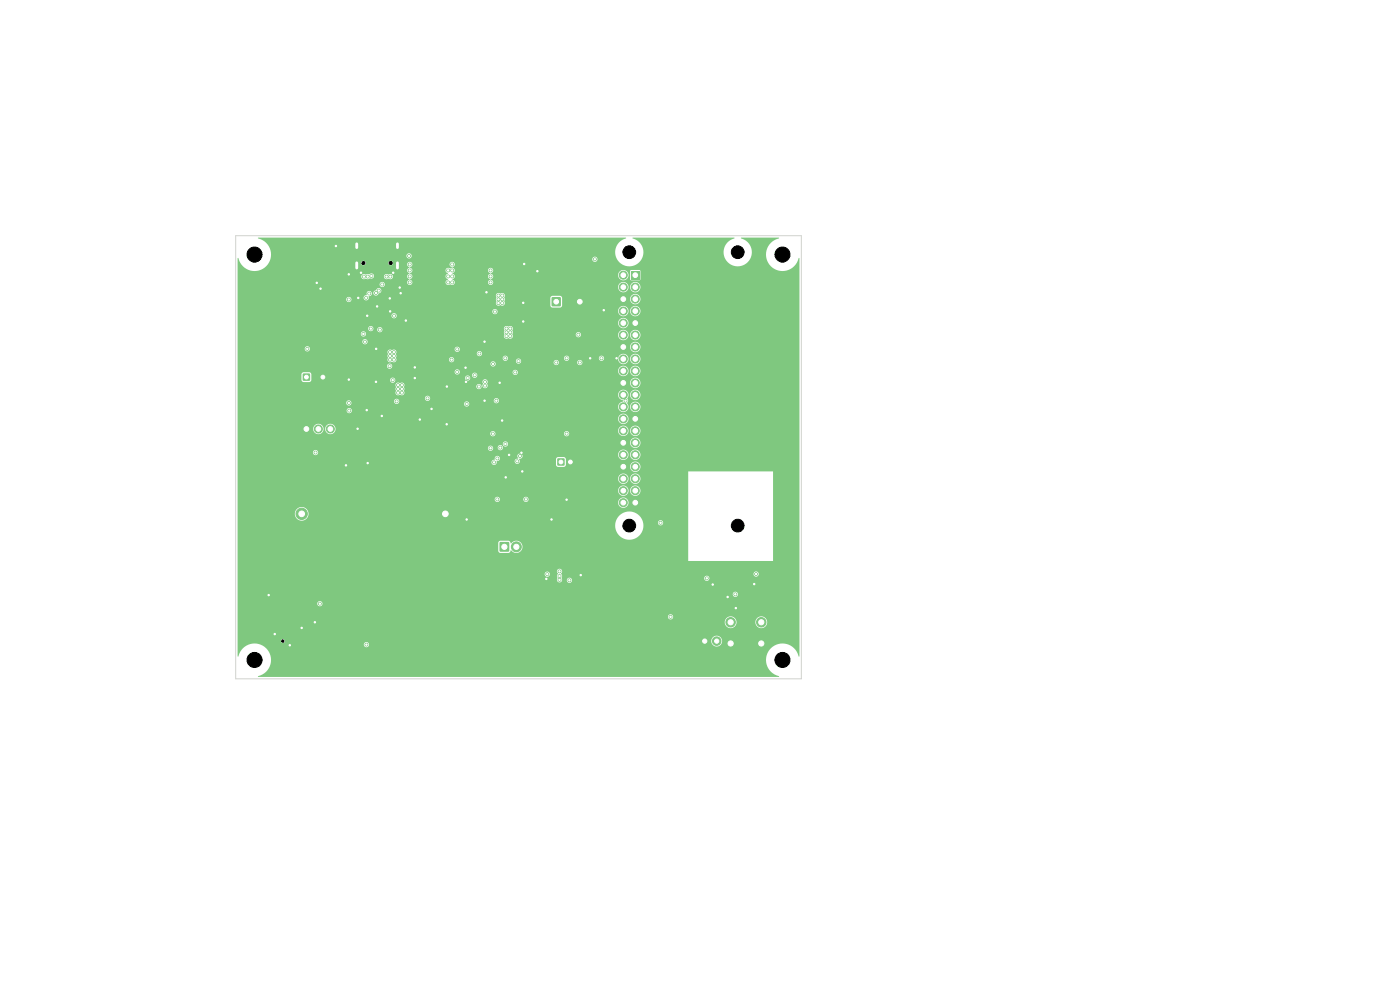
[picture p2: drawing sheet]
<svg xmlns="http://www.w3.org/2000/svg" width="297mm" height="210mm" viewBox="0 0 297 210" stroke-linecap="round" stroke-linejoin="round" font-family="sans-serif">
<path d="M75.7 51.7v.8M75.7 55.8v1.1M84.3 51.7v.8M84.3 55.8v1.1" fill="none" stroke="#7fc87f" stroke-width="1"/>
<path d="M133.9 57.5h1.7v1.7h-1.7z" fill="#7fc87f"/>
<g fill="#7fc87f" stroke="#7fc87f" stroke-width=".21">
<circle cx="132.2" cy="58.4" r=".85"/>
<circle cx="134.8" cy="60.9" r=".85"/>
<circle cx="132.2" cy="60.9" r=".85"/>
<circle cx="134.8" cy="63.4" r=".85"/>
<circle cx="132.2" cy="63.4" r=".85"/>
<circle cx="134.8" cy="66" r=".85"/>
<circle cx="132.2" cy="66" r=".85"/>
<circle cx="134.8" cy="68.5" r=".85"/>
<circle cx="132.2" cy="68.5" r=".85"/>
<circle cx="134.8" cy="71.1" r=".85"/>
<circle cx="132.2" cy="71.1" r=".85"/>
<circle cx="134.8" cy="73.6" r=".85"/>
<circle cx="132.2" cy="73.6" r=".85"/>
<circle cx="134.8" cy="76.1" r=".85"/>
<circle cx="132.2" cy="76.1" r=".85"/>
<circle cx="134.8" cy="78.7" r=".85"/>
<circle cx="132.2" cy="78.7" r=".85"/>
<circle cx="134.8" cy="81.2" r=".85"/>
<circle cx="132.2" cy="81.2" r=".85"/>
<circle cx="134.8" cy="83.8" r=".85"/>
<circle cx="132.2" cy="83.8" r=".85"/>
<circle cx="134.8" cy="86.3" r=".85"/>
<circle cx="132.2" cy="86.3" r=".85"/>
<circle cx="134.8" cy="88.8" r=".85"/>
<circle cx="132.2" cy="88.8" r=".85"/>
<circle cx="134.8" cy="91.4" r=".85"/>
<circle cx="132.2" cy="91.4" r=".85"/>
<circle cx="134.8" cy="93.9" r=".85"/>
<circle cx="132.2" cy="93.9" r=".85"/>
<circle cx="134.8" cy="96.5" r=".85"/>
<circle cx="132.2" cy="96.5" r=".85"/>
<circle cx="134.8" cy="99" r=".85"/>
<circle cx="132.2" cy="99" r=".85"/>
<circle cx="134.8" cy="101.5" r=".85"/>
<circle cx="132.2" cy="101.5" r=".85"/>
<circle cx="134.8" cy="104.1" r=".85"/>
<circle cx="132.2" cy="104.1" r=".85"/>
<circle cx="134.8" cy="106.6" r=".85"/>
<circle cx="132.2" cy="106.6" r=".85"/>
</g>
<path d="M64.2 90.2h1.6v1.7h-1.6z" fill="#7fc87f"/>
<g fill="#7fc87f" stroke="#7fc87f" stroke-width=".21">
<circle cx="67.5" cy="91" r=".85"/>
<circle cx="70.1" cy="91" r=".85"/>
<circle cx="64" cy="109" r="1.2"/>
<circle cx="94.5" cy="109" r="1.2"/>
</g>
<path d="M64.3 79.3h1.4v1.4h-1.4z" fill="#7fc87f"/>
<g fill="#7fc87f" stroke="#7fc87f" stroke-width=".21">
<circle cx="68.5" cy="80" r=".8"/>
<circle cx="155" cy="132" r="1"/>
<circle cx="161.5" cy="132" r="1"/>
<circle cx="155" cy="136.5" r="1"/>
<circle cx="161.5" cy="136.5" r="1"/>
</g>
<path d="M117.1 63.1h1.8v1.8h-1.8z" fill="#7fc87f"/>
<circle cx="123" cy="64" r="1" fill="#7fc87f" stroke="#7fc87f" stroke-width=".21"/>
<path d="M106 115h2v2h-2z" fill="#7fc87f"/>
<circle cx="109.5" cy="116" r="1.05" fill="#7fc87f" stroke="#7fc87f" stroke-width=".21"/>
<path d="M118.3 97.3h1.4v1.4h-1.4z" fill="#7fc87f"/>
<circle cx="121" cy="98" r=".8" fill="#7fc87f" stroke="#7fc87f" stroke-width=".21"/>
<path d="M148.6 135.1h1.8v1.8h-1.8z" fill="#7fc87f"/>
<g fill="#7fc87f" stroke="#7fc87f" stroke-width=".21">
<circle cx="152" cy="136" r=".9"/>
<circle cx="85.3" cy="82.5" r=".3"/>
<circle cx="85.3" cy="81.7" r=".3"/>
<circle cx="66.9" cy="96" r=".3"/>
<circle cx="84.4" cy="83.3" r=".3"/>
<circle cx="84.4" cy="81.7" r=".3"/>
<circle cx="65.2" cy="74" r=".3"/>
<circle cx="84.4" cy="82.5" r=".3"/>
<circle cx="74" cy="85.5" r=".3"/>
<circle cx="85.3" cy="83.3" r=".3"/>
<circle cx="77.7" cy="136.7" r=".3"/>
<circle cx="107.2" cy="94.2" r=".3"/>
<circle cx="122.7" cy="71" r=".3"/>
<circle cx="81" cy="88.2" r=".3"/>
<circle cx="76.6" cy="57.9" r=".3"/>
<circle cx="80" cy="65" r=".3"/>
<circle cx="79.8" cy="81" r=".3"/>
<circle cx="74" cy="80.5" r=".3"/>
<circle cx="66.8" cy="132" r=".3"/>
<circle cx="106" cy="81.2" r=".3"/>
<circle cx="103.2" cy="62" r=".3"/>
<circle cx="123.2" cy="122" r=".3"/>
<circle cx="125.2" cy="76" r=".3"/>
<circle cx="85" cy="62.2" r=".3"/>
<circle cx="76" cy="63.2" r=".3"/>
<circle cx="68" cy="61.2" r=".3"/>
<circle cx="151.2" cy="124" r=".3"/>
<circle cx="77.9" cy="67" r=".3"/>
<circle cx="110.8" cy="100" r=".3"/>
<circle cx="94.8" cy="90" r=".3"/>
<circle cx="67.2" cy="60" r=".3"/>
<circle cx="86.1" cy="68" r=".3"/>
<circle cx="73.4" cy="98.7" r=".3"/>
<circle cx="156.1" cy="129" r=".3"/>
<circle cx="89.1" cy="89" r=".3"/>
<circle cx="111" cy="64.2" r=".3"/>
<circle cx="82.7" cy="63.3" r=".3"/>
<circle cx="78" cy="98.2" r=".3"/>
<circle cx="83.4" cy="57.9" r=".3"/>
<circle cx="61.5" cy="136.9" r=".3"/>
<circle cx="107.3" cy="101.3" r=".3"/>
<circle cx="98.9" cy="81" r=".3"/>
<circle cx="79.8" cy="74" r=".3"/>
<circle cx="57" cy="126.2" r=".3"/>
<circle cx="74" cy="58.2" r=".3"/>
<circle cx="88" cy="80.2" r=".3"/>
<circle cx="102.8" cy="72.5" r=".3"/>
<circle cx="98.8" cy="78" r=".3"/>
<circle cx="115.9" cy="122.8" r=".3"/>
<circle cx="91.6" cy="86.7" r=".3"/>
<circle cx="111" cy="68.2" r=".3"/>
<circle cx="64" cy="133.2" r=".3"/>
<circle cx="106.5" cy="89.2" r=".3"/>
<circle cx="108" cy="96.5" r=".3"/>
<circle cx="99" cy="110.2" r=".3"/>
<circle cx="102.8" cy="85" r=".3"/>
<circle cx="58.3" cy="134.5" r=".3"/>
<circle cx="110.6" cy="96" r=".3"/>
<circle cx="128.1" cy="65.8" r=".3"/>
<circle cx="120.2" cy="106" r=".3"/>
<circle cx="82.8" cy="66.1" r=".3"/>
<circle cx="154.4" cy="126.6" r=".3"/>
<circle cx="75.9" cy="91" r=".3"/>
<circle cx="130.8" cy="76" r=".3"/>
<circle cx="71.3" cy="52.2" r=".3"/>
<circle cx="160" cy="123.9" r=".3"/>
<circle cx="111.2" cy="56" r=".3"/>
<circle cx="117" cy="110.2" r=".3"/>
<circle cx="88" cy="77.9" r=".3"/>
<circle cx="77.8" cy="87" r=".3"/>
<circle cx="94.8" cy="82" r=".3"/>
<circle cx="84.8" cy="61" r=".3"/>
<circle cx="114" cy="57.5" r=".3"/>
<circle cx="82.8" cy="58.7" r=".3"/>
<circle cx="86.9" cy="57.4" r=".3"/>
<circle cx="78" cy="58.7" r=".3"/>
<circle cx="77.2" cy="58.7" r=".3"/>
<circle cx="86.8" cy="54.3" r=".3"/>
<circle cx="74" cy="63.5" r=".3"/>
<circle cx="86.9" cy="58.6" r=".3"/>
<circle cx="86.9" cy="59.9" r=".3"/>
<circle cx="82" cy="58.7" r=".3"/>
<circle cx="86.9" cy="56.1" r=".3"/>
<circle cx="78.8" cy="58.5" r=".3"/>
<circle cx="77.7" cy="63.2" r=".3"/>
<circle cx="99" cy="85.7" r=".3"/>
<circle cx="67.9" cy="128.1" r=".3"/>
<circle cx="118.7" cy="121.2" r=".3"/>
<circle cx="149.9" cy="122.7" r=".3"/>
<circle cx="102.9" cy="81.8" r=".3"/>
<circle cx="120.8" cy="123.1" r=".3"/>
<circle cx="101.6" cy="82" r=".3"/>
<circle cx="116.1" cy="121.8" r=".3"/>
<circle cx="107.2" cy="76" r=".3"/>
<circle cx="74.1" cy="87.1" r=".3"/>
<circle cx="110" cy="76.6" r=".3"/>
<circle cx="95.8" cy="76.3" r=".3"/>
<circle cx="104.1" cy="95.1" r=".3"/>
<circle cx="108.3" cy="69.7" r=".3"/>
<circle cx="120.2" cy="92" r=".3"/>
<circle cx="108.2" cy="70.5" r=".3"/>
<circle cx="107.4" cy="70.5" r=".3"/>
<circle cx="107.4" cy="71.3" r=".3"/>
<circle cx="104.8" cy="98.1" r=".3"/>
<circle cx="126.2" cy="55" r=".3"/>
<circle cx="107.4" cy="69.7" r=".3"/>
<circle cx="108.2" cy="71.3" r=".3"/>
<circle cx="101.7" cy="75" r=".3"/>
<circle cx="83.3" cy="80.7" r=".3"/>
<circle cx="156" cy="126.1" r=".3"/>
<circle cx="160.4" cy="121.8" r=".3"/>
<circle cx="142.3" cy="130.9" r=".3"/>
<circle cx="104.6" cy="77.2" r=".3"/>
<circle cx="109.3" cy="79" r=".3"/>
<circle cx="118.7" cy="122.2" r=".3"/>
<circle cx="100.7" cy="79.6" r=".3"/>
<circle cx="132.7" cy="85" r=".3"/>
<circle cx="118" cy="76.9" r=".3"/>
<circle cx="78.3" cy="62.3" r=".3"/>
<circle cx="83.5" cy="76.3" r=".3"/>
<circle cx="105.7" cy="62.7" r=".3"/>
<circle cx="105.7" cy="64.3" r=".3"/>
<circle cx="95.9" cy="58.6" r=".3"/>
<circle cx="77.4" cy="72.5" r=".3"/>
<circle cx="82.7" cy="74.7" r=".3"/>
<circle cx="83.6" cy="74.7" r=".3"/>
<circle cx="82.7" cy="76.3" r=".3"/>
<circle cx="83.6" cy="75.5" r=".3"/>
<circle cx="95.9" cy="59.9" r=".3"/>
<circle cx="106.5" cy="64.3" r=".3"/>
<circle cx="105.7" cy="63.5" r=".3"/>
<circle cx="106.5" cy="62.7" r=".3"/>
<circle cx="95.9" cy="57.4" r=".3"/>
<circle cx="95.9" cy="56.1" r=".3"/>
<circle cx="106.5" cy="63.5" r=".3"/>
<circle cx="82.7" cy="75.5" r=".3"/>
<circle cx="127.6" cy="76" r=".3"/>
<circle cx="120.2" cy="76" r=".3"/>
<circle cx="105" cy="66.1" r=".3"/>
<circle cx="123" cy="76.9" r=".3"/>
<circle cx="109.7" cy="97.9" r=".3"/>
<circle cx="105.5" cy="105.9" r=".3"/>
<circle cx="82.7" cy="77.7" r=".3"/>
<circle cx="84.1" cy="85.1" r=".3"/>
<circle cx="95.1" cy="59.9" r=".3"/>
<circle cx="104.1" cy="57.4" r=".3"/>
<circle cx="104.1" cy="58.6" r=".3"/>
<circle cx="104.1" cy="59.9" r=".3"/>
<circle cx="95.1" cy="58.6" r=".3"/>
<circle cx="95.1" cy="57.4" r=".3"/>
<circle cx="97" cy="78.9" r=".3"/>
<circle cx="99.2" cy="80.2" r=".3"/>
<circle cx="97" cy="74.1" r=".3"/>
<circle cx="90.7" cy="84.5" r=".3"/>
<circle cx="118.7" cy="123" r=".3"/>
<circle cx="106.1" cy="95" r=".3"/>
<circle cx="140.1" cy="110.9" r=".3"/>
<circle cx="104.6" cy="92" r=".3"/>
<circle cx="105.5" cy="97.3" r=".3"/>
<circle cx="111.6" cy="105.9" r=".3"/>
<circle cx="110.3" cy="96.8" r=".3"/>
<circle cx="105.3" cy="85" r=".3"/>
<circle cx="102.9" cy="81" r=".3"/>
<circle cx="80.6" cy="69.9" r=".3"/>
<circle cx="79.7" cy="62.2" r=".3"/>
<circle cx="81.1" cy="60.3" r=".3"/>
<circle cx="83.6" cy="67" r=".3"/>
<circle cx="78.7" cy="69.7" r=".3"/>
<circle cx="80.4" cy="61.7" r=".3"/>
<circle cx="77.1" cy="70.8" r=".3"/>
</g>
<path d="M50.4 54.8l.1-.1a3.5 3.5 0 0 0 2.9 2.7 3.5 3.5 0 0 0 3.6-1.7h19.6v.2a.48 .48 0 0 0 .6 .4 .48 .48 0 0 0 .4-.6h4.8v.2a.48 .48 0 0 0 .4 .4 .48 .48 0 0 0 .5-.3h3.1l.1 .4 .4 .4a.62 .62 0 0 0-.5 .6 .62 .62 0 0 0 .5 .6 .65 .65 0 0 0-.5 .6 .65 .65 0 0 0 .5 .7 .56 .56 0 0 0-.6 .6 .56 .56 0 0 0 .7 .5 .56 .56 0 0 0 .4-.8l-.4-.3a.65 .65 0 0 0 .5-.7 .65 .65 0 0 0-.5-.6l.4-.3 .1-.4h7a.59 .59 0 0 0 .5 .6v.2a.6 .6 0 0 0-.5 .6 .6 .6 0 0 0 .5 .6 .62 .62 0 0 0-.4 .9 .62 .62 0 0 0 1 .1 .58 .58 0 0 0 .9-.2 .58 .58 0 0 0-.5-.8 .65 .65 0 0 0 .5-.7 .65 .65 0 0 0-.5-.6l.4-.3 .1-.4h7a.59 .59 0 0 0 .5 .6v.2a.6 .6 0 0 0-.5 .6 .6 .6 0 0 0 .5 .6 .56 .56 0 0 0-.5 .6 .56 .56 0 0 0 .7 .5 .56 .56 0 0 0 .3-.8l-.4-.3 .2-.2a.55 .55 0 0 0 .2-.8h26.6v.2a1.1 1.1 0 0 0 1.7 .8 1.1 1.1 0 0 0 .1-1.8h.8v1.7l.1 .3h1.8l.3-.2v-1.8l-.2-.2h-1.8l-.2 .2h-.8a1.1 1.1 0 0 0-1.8 .8h-26.6l-.4-.4a.56 .56 0 0 0 .5-.5 .56 .56 0 0 0-.5-.6 .56 .56 0 0 0-.6 .5h-7l-.5-.6a.57 .57 0 0 0 .5-.9 .57 .57 0 0 0-1 0 .57 .57 0 0 0 .4 .9l-.4 .3-.2-.1a.56 .56 0 0 0-.8 .4h-7l-.5-.6a.56 .56 0 0 0 .5-.6 .56 .56 0 0 0-.5-.5 .56 .56 0 0 0-.6 .4h-3.1a.48 .48 0 0 0-.3-.7 .48 .48 0 0 0-.6 .4h-4.8v-.1a.48 .48 0 0 0-.6-.3 .48 .48 0 0 0-.4 .4h-19.6l.4-.8h68.2a.56 .56 0 0 0 .8 .6 .56 .56 0 0 0 .2-.9 .56 .56 0 0 0-.9 .2l-.1 .1h-68.2l.1-.7h28.7a.56 .56 0 0 0 .7 .6 .56 .56 0 0 0 .3-.9 .56 .56 0 0 0-.9 .2l-.1 .1h-28.7a3.6 3.6 0 0 0-2.8-3.7l.1-.1 78 .1a3 3 0 0 0-1.8 4.7 3 3 0 0 0 5.1-.2 3.1 3.1 0 0 0-1.9-4.5l.1-.1 21.5 .1a3 3 0 0 0-1.8 4.7 3 3 0 0 0 5.1-.2 3.1 3.1 0 0 0-1.9-4.5l.1-.1 8 .1a3.6 3.6 0 0 0-2.8 3.4 3.6 3.6 0 0 0 2.6 3.5 3.6 3.6 0 0 0 4.4-2.7l.1 .1-.1 84.5a3.6 3.6 0 0 0-3.1-2.8 3.6 3.6 0 0 0-3.6 2.2 3.6 3.6 0 0 0 2.5 4.8l-.1 .1-110.5-.1a3.6 3.6 0 0 0 2.7-2.9 3.6 3.6 0 0 0-1.7-3.6l-.6-.3h22.1v.1a.56 .56 0 0 0 .8 .4 .56 .56 0 0 0 0-.9 .56 .56 0 0 0-.8 .4l-22.3-.1a3.6 3.6 0 0 0-4.4 2.7l-.1-.1v-3.3l9.2 .2a.4 .4 0 0 0 .5 .3 .4 .4 0 0 0 .3-.5h90.5v.2a1.15 1.15 0 0 0 1.7 .9 1.15 1.15 0 0 0 0-2 1.15 1.15 0 0 0-1.7 .9l-90.5-.1a.4 .4 0 0 0-.5-.2 .4 .4 0 0 0-.3 .3h-9.2v-4h103.3v.2a1.25 1.25 0 0 0 1.4 1.2 1.25 1.25 0 0 0 1.2-1.4h3.9v.2a1.25 1.25 0 0 0 2 1 1.25 1.25 0 0 0 0-2.2 1.25 1.25 0 0 0-2 1h-3.9l-.1-.2a1.25 1.25 0 0 0-1.3-1 1.25 1.25 0 0 0-1.2 1.2h-103.3v-1.1h91.3v.1a.56 .56 0 0 0 .8 .4 .56 .56 0 0 0 0-.9 .56 .56 0 0 0-.8 .4h-91.3v-2.8h16.9v.1a.56 .56 0 0 0 .9 .4 .56 .56 0 0 0 0-.9 .56 .56 0 0 0-.9 .4h-16.9v-2h105v.1a.56 .56 0 0 0 .9 .4 .56 .56 0 0 0 0-.9 .56 .56 0 0 0-.9 .4h-105v-4.3h65.1v.2a.56 .56 0 0 0 .9 .4 .56 .56 0 0 0 0-1 .56 .56 0 0 0-.9 .4h-65.1v-.6h67.7l.1 .3a.42 .42 0 0 1-.1 .7l.2 .4a.57 .57 0 0 0 .1 .9 .57 .57 0 0 0 .9-.4h.9v.2a.55 .55 0 0 0 .9 .4 .55 .55 0 0 0-.1-1h28.4v.2a.56 .56 0 0 0 .8 .3 .56 .56 0 0 0 0-.9 .56 .56 0 0 0-.8 .4l-28.7-.1-.3 .3-.2 .2h-.9l-.2-.3a.75 .75 0 0 0-.1-1h40.9v.1a.56 .56 0 0 0 .8 .4 .56 .56 0 0 0 0-.9 .56 .56 0 0 0-.8 .4h-40.9a.57 .57 0 0 0 0-.9 .57 .57 0 0 0-.9 .3h-67.7v-2.1h113.6v-19h-18v19h-95.6v-3.8h55.3v1.7l.3 .3 1.9 .1 .3-.1 .2-.5a1.34 1.34 0 0 0 2 .3 1.34 1.34 0 0 0 0-2 1.34 1.34 0 0 0-2 .3l-.2-.5-.4-.1h-1.7l-.4 .5h-55.3v-3.7h80.1a3 3 0 0 0 3.3 3 3 3 0 0 0 2.6-3.7h3.2v.2a.56 .56 0 0 0 .8 .4 .56 .56 0 0 0 0-1 .56 .56 0 0 0-.8 .4l-3.2-.1a3 3 0 0 0-3.3-2.2 3 3 0 0 0-2.6 3h-80.1v-2.6h12.1v.2a1.45 1.45 0 0 0 2.3 1.1 1.45 1.45 0 0 0 0-2.4 1.45 1.45 0 0 0-2.3 1.1h-12.1v-2.4h80.7v.2a1.1 1.1 0 0 0 1.7 .9 1.1 1.1 0 0 0 0-1.9 1.1 1.1 0 0 0-1.7 .8h-80.7v-.6h54.6v.1a.56 .56 0 0 0 .6 .5 .56 .56 0 0 0 .5-.6h4.9v.1a.56 .56 0 0 0 .9 .4 .56 .56 0 0 0 0-.9 .56 .56 0 0 0-.9 .4h-4.9a.56 .56 0 0 0-.6-.5 .56 .56 0 0 0-.5 .5h-54.6v-1.9h80.7v.2a1.1 1.1 0 0 0 1.2 1 1.1 1.1 0 0 0 1-1.2h.4v.2a1.1 1.1 0 0 0 1.6 .8 1.1 1.1 0 0 0 0-1.9 1.1 1.1 0 0 0-1.6 .9h-.4v-.2a1.1 1.1 0 0 0-1.2-.8 1.1 1.1 0 0 0-1 1h-80.7v-2.5h80.7v.1a1.1 1.1 0 0 0 1.2 1.1 1.1 1.1 0 0 0 1-1.2h.4v.1a1.1 1.1 0 0 0 1.6 .9 1.1 1.1 0 0 0 0-1.9 1.1 1.1 0 0 0-1.6 .9h-.4v-.2a1.1 1.1 0 0 0-1.2-.9 1.1 1.1 0 0 0-1 1.1h-80.7v-3.5h53.9v.2a.59 .59 0 0 0 .7 .4 .59 .59 0 0 0 .4-.8h3.8a.56 .56 0 0 0 .8 .6 .56 .56 0 0 0 .1-1h7.8l.1 1.3 .4 .4 1.5-.2h13.8v.2a1.1 1.1 0 0 0 1.6 .9 1.1 1.1 0 0 0 0-1.9 1.1 1.1 0 0 0-1.6 .8h-13.8l.2-.3-.1-1.3-.4-.4-1.3 .1-.4 .4h-7.8l.1-.1a.55 .55 0 0 0 .6-.3 .55 .55 0 0 0-.1-.6h20.4v.2a1.1 1.1 0 0 0 1.2 1 1.1 1.1 0 0 0 1-1.2h.4v.2a1.1 1.1 0 0 0 1.6 .8 1.1 1.1 0 0 0 0-1.9 1.1 1.1 0 0 0-1.6 .9h-.4v-.2a1.1 1.1 0 0 0-1.2-.8 1.1 1.1 0 0 0-1 1l-20.5-.1a.59 .59 0 0 0-.8 .2 .59 .59 0 0 0 .1 .8h-.1a.55 .55 0 0 0-.6 .5h-3.5a.58 .58 0 0 0 .3-.8 .58 .58 0 0 0-.8-.3 .58 .58 0 0 0-.3 .8l-.4 .1-.2 .4h-53.9v-2.1h16a.56 .56 0 0 0 .7 .6 .56 .56 0 0 0 .2-.9 .56 .56 0 0 0-.9 .2v.1h-16v-.9h53.1a.55 .55 0 0 0 .6 .6 .55 .55 0 0 0 .5-.7h1v.1a.56 .56 0 0 0 .8 .4 .56 .56 0 0 0 0-.9 .56 .56 0 0 0-.8 .4h-1a.56 .56 0 0 0-.6-.4 .56 .56 0 0 0-.5 .5h-53.1v-.9h56.3v.2a.55 .55 0 0 0 .7 .4 .55 .55 0 0 0 .3-.9h26v.2a1.1 1.1 0 0 0 1.6 .9 1.1 1.1 0 0 0 0-1.9 1.1 1.1 0 0 0-1.6 .8l-26.1-.1a.56 .56 0 0 0-.9 .4h-56.3v-3.2h16v.2a1.1 1.1 0 0 0 1.2 1 1.1 1.1 0 0 0 1-1.2h.4v.2a1.1 1.1 0 0 0 1.7 .8h33.3v.2a.56 .56 0 0 0 .6 .5 .56 .56 0 0 0 .5-.7h14.5v.2a.56 .56 0 0 0 .9 .4 .56 .56 0 0 0 0-1 .56 .56 0 0 0-.9 .4h-14.5l-.2-.3a.56 .56 0 0 0-.9 .3h-33.3l.4-.6h60v.2a1.1 1.1 0 0 0 1.2 1 1.1 1.1 0 0 0 1-1.2h.4v.2a1.1 1.1 0 0 0 1.6 .8 1.1 1.1 0 0 0 0-1.9 1.1 1.1 0 0 0-1.6 .9h-.4v-.2a1.1 1.1 0 0 0-1.2-.8 1.1 1.1 0 0 0-1 1h-59.9a1.1 1.1 0 0 0-.9-1.4 1.1 1.1 0 0 0-1.3 1h-.4v-.2a1.1 1.1 0 0 0-1.1-.8 1.1 1.1 0 0 0-1.1 1h-16v-2.1h80.7v.1a1.1 1.1 0 0 0 1.7 .9 1.1 1.1 0 0 0 0-1.9 1.1 1.1 0 0 0-1.7 .9h-80.7v-1.8h23.1v.2a.56 .56 0 0 0 .9 .4 .56 .56 0 0 0 0-1 .56 .56 0 0 0-.9 .4h-23.1v-1.6h23v.1a.55 .55 0 0 0 .9 .5 .55 .55 0 0 0 .1-.9h9.2v.1a.55 .55 0 0 0 .8 .4h14v.2a.56 .56 0 0 0 .9 .4 .56 .56 0 0 0 0-1 .56 .56 0 0 0-.9 .4h-13.9a.56 .56 0 0 0-.1-.9 .56 .56 0 0 0-.8 .4l-9.3-.1a.56 .56 0 0 0-.9 .4h-23v-1h39.7v.2a.55 .55 0 0 0 1 .3h13.6v.2a.56 .56 0 0 0 .9 .4 .56 .56 0 0 0 0-1 .56 .56 0 0 0-.9 .4h-13.6v-.1a.55 .55 0 0 0-.2-.8 .55 .55 0 0 0-.8 .4h-39.7v-2.8h33.5l.1 1.2a.6 .6 0 0 0 0 .8 .6 .6 0 0 0 .8 .1l.5 .2 .3-.2h45.5a1.3 1.3 0 0 0 1 1.3l.1 .1a1.18 1.18 0 0 0-1 1 1.18 1.18 0 0 0 .6 1.2 1.1 1.1 0 0 0 1.5-1.1h.4v.2a1.1 1.1 0 0 0 1.6 .9 1.1 1.1 0 0 0 0-1.9 1.1 1.1 0 0 0-1.6 .8h-.4l-.3-.7a.7 .7 0 0 0 .1-1l.2-.8h.4a1.1 1.1 0 0 0 1.5 1.1 1.1 1.1 0 0 0 .3-1.9 1.1 1.1 0 0 0-1.8 .6v.2h-.4a1.1 1.1 0 0 0-1.1-1 1.1 1.1 0 0 0-1.1 1h-45.5l.2-.3-.1-.5 .1-1h15.2a.56 .56 0 0 0 .7 .7 .56 .56 0 0 0 .3-.9 .56 .56 0 0 0-.9 .2h-15.3a.63 .63 0 0 0-.3-.6 .63 .63 0 0 0-.7 0 .56 .56 0 0 0-.9 .3h-33.5v-2.2h13.5l.1 1.3 .4 .4 1.3-.1 .4-.4h16.7v.1a.55 .55 0 0 0 .4 .5 .55 .55 0 0 0 .6-.3h18.5l.2 .4a.6 .6 0 0 0 0 .9 .6 .6 0 0 0 .8 0 .6 .6 0 0 0 0-.9l.1-.2h30.3v.2a1.1 1.1 0 0 0 1.6 .9 1.1 1.1 0 0 0 0-1.9 1.1 1.1 0 0 0-1.6 .8h-30.2a.56 .56 0 0 0-.5-.7 .56 .56 0 0 0-.7 .5h-18.5a.55 .55 0 0 0-.3-.8h15.1v.2a.56 .56 0 0 0 .9 .4 .56 .56 0 0 0 0-1 .56 .56 0 0 0-.9 .4h-15.4l-.2 .1-.2 .4h-16.7v-1.1h34a.56 .56 0 0 0 .8 .7 .56 .56 0 0 0 .2-1 .56 .56 0 0 0-.9 .2l-34.1 .1-.2-.4-.3-.2-1.3 .1-.4 .4h-13.5v-.6h46a.55 .55 0 0 0 .5 .7 .55 .55 0 0 0 .7-.6h11.1v.2a.55 .55 0 0 0 .8 .4 .55 .55 0 0 0 .2-.9h21.4v.2a1.1 1.1 0 0 0 1.2 1 1.1 1.1 0 0 0 1-1.2h.4v.2a1.1 1.1 0 0 0 1.6 .8 1.1 1.1 0 0 0 0-1.9 1.1 1.1 0 0 0-1.6 .9h-.4v-.2a1.1 1.1 0 0 0-1.2-.8 1.1 1.1 0 0 0-1 1h-21.5a.56 .56 0 0 0-.9 .3l-11.1-.1a.56 .56 0 0 0-.6-.5 .56 .56 0 0 0-.6 .5h-46v-1.2h31.7v.1a.55 .55 0 0 0 .6 .5 .55 .55 0 0 0 .5-.5 .55 .55 0 0 0-.5-.6h21.3v.2a.56 .56 0 0 0 .9 .4 .56 .56 0 0 0 0-1 .56 .56 0 0 0-.9 .4h-21.4l-.3 .1-.2 .4h-31.7v-3h31.8l.1 1.2a.6 .6 0 0 0 0 .8 .6 .6 0 0 0 .8 .1h.1a.56 .56 0 0 0 .6 .1 .56 .56 0 0 0 .3-.6h11.1v.2a.55 .55 0 0 0 .8 .4 .55 .55 0 0 0 .2-.9h10.4v.2a.55 .55 0 0 0 .7 .4h2.2v.2a.55 .55 0 0 0 .4 .5 .55 .55 0 0 0 .6-.4h6.9v.2a.56 .56 0 0 0 .7 .5 .56 .56 0 0 0 .5-.7h3.8v.2a.56 .56 0 0 0 .9 .4 .56 .56 0 0 0 0-1 .56 .56 0 0 0-.9 .4h-3.8l-.3-.3a.56 .56 0 0 0-.9 .3h-6.9a.56 .56 0 0 0-.4-.7 .56 .56 0 0 0-.6 .4h-2.2l.3-.2 .2-.4h11.8a.56 .56 0 0 0 .6 .7 .56 .56 0 0 0 .6-.7h6.2v.2a.55 .55 0 0 0 .6 .5 .55 .55 0 0 0 .6-.5h2.9v.1a1.1 1.1 0 0 0 1.2 1.1 1.1 1.1 0 0 0 1-1.2h.4v.1a1.1 1.1 0 0 0 1.6 .9 1.1 1.1 0 0 0 0-1.9 1.1 1.1 0 0 0-1.6 .9h-.4v-.2a1.1 1.1 0 0 0-1.2-.9 1.1 1.1 0 0 0-1 1.1h-2.9v-.2a.56 .56 0 0 0-.6-.5 .56 .56 0 0 0-.6 .5h-6.2l-.1-.1a.56 .56 0 0 0-.6-.4 .56 .56 0 0 0-.5 .5h-11.8l-.1-.1a.56 .56 0 0 0-.6-.4 .56 .56 0 0 0-.5 .5h-10.5a.56 .56 0 0 0-.9 .3h-11.1l-.1-1.1 .1-.2h17.1v.2a.56 .56 0 0 0 .8 .4 .56 .56 0 0 0 0-1 .56 .56 0 0 0-.8 .4h-17.1a.65 .65 0 0 0-.3-.6 .65 .65 0 0 0-.7 0 .56 .56 0 0 0-.9 .3h-31.8v-.7h14.2v.2a.55 .55 0 0 0 .6 .5 .55 .55 0 0 0 .6-.6h30.6v.2a.56 .56 0 0 0 .9 .4 .56 .56 0 0 0 0-1 .56 .56 0 0 0-.9 .4h-30.6l-.3-.5h68.2v.2a1.1 1.1 0 0 0 1.6 .9 1.1 1.1 0 0 0 0-1.9 1.1 1.1 0 0 0-1.6 .8l-68.6-.1-.2 .2-.3 .3h-14.2v-1.5h26.5a.56 .56 0 0 0 .7 .6 .56 .56 0 0 0 .2-.9 .56 .56 0 0 0-.9 .2v.1h-26.5v-1.6h26.1a.56 .56 0 0 0 .7 .6 .56 .56 0 0 0 .3-.9 .56 .56 0 0 0-.9 .2l-26.2 .1v-1.2h27.7a.55 .55 0 0 0 .4 .6 .55 .55 0 0 0 .7-.3h.8v.1a.55 .55 0 0 0 .8 .5 .55 .55 0 0 0 .2-.9h25.9l.1 1.2a.6 .6 0 0 0 0 .8 .6 .6 0 0 0 .8 .1 .6 .6 0 0 0 .8 0 .6 .6 0 0 0 .1-.8h13.4v.2a.55 .55 0 0 0 .6 .5 .55 .55 0 0 0 .5-.6h7.9v.2a1.1 1.1 0 0 0 1.2 1 1.1 1.1 0 0 0 1-1.2h.4v.2a1.1 1.1 0 0 0 1.6 .8 1.1 1.1 0 0 0 0-1.9 1.1 1.1 0 0 0-1.6 .9h-.4v-.2a1.1 1.1 0 0 0-1.2-.8 1.1 1.1 0 0 0-1 1l-7.9-.1a.56 .56 0 0 0-.5-.5 .56 .56 0 0 0-.6 .5h-13.4l.1-.3-.1-.4a.6 .6 0 0 0 0-.8 .6 .6 0 0 0-.8-.1l-.7-.1-.3 .4h-25.9l-.1-.1a.56 .56 0 0 0-.9 .4l-.8-.1a.56 .56 0 0 0-.5-.6 .56 .56 0 0 0-.6 .4h-27.7v-1.2h80.7v.2a1.1 1.1 0 0 0 1.7 .9 1.1 1.1 0 0 0 0-1.9 1.1 1.1 0 0 0-1.7 .8h-80.7v-1.5h32.6v.1a.56 .56 0 0 0 .9 .4 .56 .56 0 0 0 0-.9 .56 .56 0 0 0-.9 .4h-32.6v-.9h54v.2a.55 .55 0 0 0 .7 .4 .55 .55 0 0 0 .4-.7h25.6v.2a1.1 1.1 0 0 0 1.2 1 1.1 1.1 0 0 0 1-1.2h.4v.2a1.1 1.1 0 0 0 1.6 .8 1.1 1.1 0 0 0 0-1.9 1.1 1.1 0 0 0-1.6 .9h-.4v-.2a1.1 1.1 0 0 0-1.2-.8 1.1 1.1 0 0 0-1 1h-25.6a.56 .56 0 0 0-.6-.4 .56 .56 0 0 0-.5 .5h-54v-2.5h23v.1a.55 .55 0 0 0 .9 .4 .55 .55 0 0 0 0-.9h2.8v.1a.58 .58 0 0 0 .8 .5 .58 .58 0 0 0 .3-.9h.1a.55 .55 0 0 0 .5-.7h.4v.1a.55 .55 0 0 0 .8 .4h25.2l.1 1.2a.64 .64 0 0 0 .1 .9 .64 .64 0 0 0 .8 0 .61 .61 0 0 0 .8-.1 .61 .61 0 0 0 0-.8v-.6h9.7v1.6l.2 .3 .3 .2h1.6l.4-.4 .1-1.5h14.4v.1a1.1 1.1 0 0 0 1.6 .9 1.1 1.1 0 0 0 0-1.9 1.1 1.1 0 0 0-1.6 .9h-14.4l-.1-.4-.4-.3-1.7 .1-.4 .4-9.7-.1a.57 .57 0 0 0 0-.8 .57 .57 0 0 0-.8 0 .66 .66 0 0 0-1 .3h-25.2l.3-.3a.6 .6 0 0 0 .6-.6 .6 .6 0 0 0-.5-.6 .6 .6 0 0 0-.7 .5l-.3 .1-.2 .4h-.4a.59 .59 0 0 0-.8-.3 .59 .59 0 0 0-.2 .8l-.5 .1-.2 .4h-2.8a.56 .56 0 0 0-.9 .4h-23v-3.2h30.1v.1a.55 .55 0 0 0 .9 .4h49.7v.2a1.1 1.1 0 0 0 1.2 1 1.1 1.1 0 0 0 1-1.2h.4v.2a1.1 1.1 0 0 0 1.6 .9 1.1 1.1 0 0 0 0-1.9 1.1 1.1 0 0 0-1.6 .8h-.4v-.1a1.1 1.1 0 0 0-1.2-.9 1.1 1.1 0 0 0-1 1h-49.7a.56 .56 0 0 0 0-.9 .56 .56 0 0 0-.9 .4h-30.1v-1.7h26.2v.2a.73 .73 0 0 0 1.1 .3l.4 .1 .4-.2a.55 .55 0 0 0 .8-.4h2.1v.2a.73 .73 0 0 0 1.1 .3 .56 .56 0 0 0 .7 0 .56 .56 0 0 0 0-.8 .56 .56 0 0 0-.7-.1h-.7l-.4 .4h-2.1a.63 .63 0 0 0-.4-.6 .63 .63 0 0 0-.6 .2h-.6a.72 .72 0 0 0-1.1 .4h-26.2z" fill="#7fc87f"/>
<path d="M50 50h120v94h-120z" fill="none" stroke="#d0d2cd" stroke-width=".21"/>
<g fill="#fff" stroke="#fff" stroke-width=".21">
<circle cx="85.2" cy="82.5" r=".15"/>
<circle cx="85.2" cy="81.7" r=".15"/>
<circle cx="66.9" cy="96" r=".15"/>
<circle cx="84.5" cy="83.3" r=".15"/>
<circle cx="84.5" cy="81.7" r=".15"/>
<circle cx="65.2" cy="74" r=".15"/>
<circle cx="84.5" cy="82.5" r=".15"/>
<circle cx="74" cy="85.5" r=".15"/>
<circle cx="85.2" cy="83.3" r=".15"/>
<circle cx="77.7" cy="136.7" r=".15"/>
<circle cx="107.2" cy="94.2" r=".15"/>
<circle cx="122.7" cy="71" r=".15"/>
<circle cx="81" cy="88.2" r=".15"/>
<circle cx="76.6" cy="57.9" r=".15"/>
<circle cx="80" cy="65" r=".15"/>
<circle cx="79.8" cy="81" r=".15"/>
<circle cx="74" cy="80.5" r=".15"/>
<circle cx="66.8" cy="132" r=".15"/>
<circle cx="106" cy="81.2" r=".15"/>
<circle cx="103.2" cy="62" r=".15"/>
<circle cx="123.2" cy="122" r=".15"/>
<circle cx="125.2" cy="76" r=".15"/>
<circle cx="85" cy="62.2" r=".15"/>
<circle cx="76" cy="63.2" r=".15"/>
<circle cx="68" cy="61.2" r=".15"/>
<circle cx="151.2" cy="124" r=".15"/>
<circle cx="77.9" cy="67" r=".15"/>
<circle cx="110.8" cy="100" r=".15"/>
<circle cx="94.8" cy="90" r=".15"/>
<circle cx="67.2" cy="60" r=".15"/>
<circle cx="86.1" cy="68" r=".15"/>
<circle cx="73.4" cy="98.7" r=".15"/>
<circle cx="156.1" cy="129" r=".15"/>
<circle cx="89.1" cy="89" r=".15"/>
<circle cx="111" cy="64.2" r=".15"/>
<circle cx="82.7" cy="63.3" r=".15"/>
<circle cx="78" cy="98.2" r=".15"/>
<circle cx="83.4" cy="57.9" r=".15"/>
<circle cx="61.5" cy="136.9" r=".15"/>
<circle cx="107.3" cy="101.3" r=".15"/>
<circle cx="98.9" cy="81" r=".15"/>
<circle cx="79.8" cy="74" r=".15"/>
<circle cx="57" cy="126.2" r=".15"/>
<circle cx="74" cy="58.2" r=".15"/>
<circle cx="88" cy="80.2" r=".15"/>
<circle cx="102.8" cy="72.5" r=".15"/>
<circle cx="98.8" cy="78" r=".15"/>
<circle cx="115.9" cy="122.8" r=".15"/>
<circle cx="91.6" cy="86.7" r=".15"/>
<circle cx="111" cy="68.2" r=".15"/>
<circle cx="64" cy="133.2" r=".15"/>
<circle cx="106.5" cy="89.2" r=".15"/>
<circle cx="108" cy="96.5" r=".15"/>
<circle cx="99" cy="110.2" r=".15"/>
<circle cx="102.8" cy="85" r=".15"/>
<circle cx="58.3" cy="134.5" r=".15"/>
<circle cx="110.6" cy="96" r=".15"/>
<circle cx="128.1" cy="65.8" r=".15"/>
<circle cx="120.2" cy="106" r=".15"/>
<circle cx="82.8" cy="66.1" r=".15"/>
<circle cx="154.4" cy="126.6" r=".15"/>
<circle cx="75.9" cy="90.9" r=".15"/>
<circle cx="130.8" cy="76" r=".15"/>
<circle cx="71.3" cy="52.2" r=".15"/>
<circle cx="160" cy="123.9" r=".15"/>
<circle cx="111.2" cy="56" r=".15"/>
<circle cx="117" cy="110.2" r=".15"/>
<circle cx="88" cy="77.9" r=".15"/>
<circle cx="77.8" cy="87" r=".15"/>
<circle cx="94.8" cy="82" r=".15"/>
<circle cx="84.8" cy="61" r=".15"/>
<circle cx="114" cy="57.5" r=".15"/>
<circle cx="82.8" cy="58.7" r=".15"/>
<circle cx="86.9" cy="57.4" r=".15"/>
<circle cx="78" cy="58.7" r=".15"/>
<circle cx="77.2" cy="58.7" r=".15"/>
<circle cx="86.8" cy="54.3" r=".15"/>
<circle cx="74" cy="63.5" r=".15"/>
<circle cx="86.9" cy="58.6" r=".15"/>
<circle cx="86.9" cy="59.9" r=".15"/>
<circle cx="82" cy="58.7" r=".15"/>
<circle cx="86.9" cy="56.1" r=".15"/>
<circle cx="78.8" cy="58.5" r=".15"/>
<circle cx="77.7" cy="63.2" r=".15"/>
<circle cx="99" cy="85.7" r=".15"/>
<circle cx="67.9" cy="128.1" r=".15"/>
<circle cx="118.7" cy="121.2" r=".15"/>
<circle cx="149.9" cy="122.7" r=".15"/>
<circle cx="102.9" cy="81.8" r=".15"/>
<circle cx="120.8" cy="123.1" r=".15"/>
<circle cx="101.6" cy="82" r=".15"/>
<circle cx="116.1" cy="121.8" r=".15"/>
<circle cx="107.2" cy="76" r=".15"/>
<circle cx="74.1" cy="87.1" r=".15"/>
<circle cx="110" cy="76.6" r=".15"/>
<circle cx="95.8" cy="76.3" r=".15"/>
<circle cx="104.1" cy="95.1" r=".15"/>
<circle cx="108.3" cy="69.7" r=".15"/>
<circle cx="120.2" cy="92" r=".15"/>
<circle cx="108.3" cy="70.5" r=".15"/>
<circle cx="107.4" cy="70.5" r=".15"/>
<circle cx="107.4" cy="71.3" r=".15"/>
<circle cx="104.8" cy="98.1" r=".15"/>
<circle cx="126.2" cy="55" r=".15"/>
<circle cx="107.4" cy="69.7" r=".15"/>
<circle cx="108.3" cy="71.3" r=".15"/>
<circle cx="101.7" cy="75" r=".15"/>
<circle cx="83.3" cy="80.7" r=".15"/>
<circle cx="156" cy="126.1" r=".15"/>
<circle cx="160.4" cy="121.8" r=".15"/>
<circle cx="142.3" cy="130.9" r=".15"/>
<circle cx="104.6" cy="77.2" r=".15"/>
<circle cx="109.3" cy="79" r=".15"/>
<circle cx="118.7" cy="122.2" r=".15"/>
<circle cx="100.7" cy="79.6" r=".15"/>
<circle cx="132.7" cy="85" r=".15"/>
<circle cx="118" cy="76.9" r=".15"/>
<circle cx="78.3" cy="62.3" r=".15"/>
<circle cx="83.5" cy="76.3" r=".15"/>
<circle cx="105.7" cy="62.7" r=".15"/>
<circle cx="105.7" cy="64.3" r=".15"/>
<circle cx="95.9" cy="58.6" r=".15"/>
<circle cx="77.4" cy="72.5" r=".15"/>
<circle cx="82.7" cy="74.7" r=".15"/>
<circle cx="83.5" cy="74.7" r=".15"/>
<circle cx="82.8" cy="76.3" r=".15"/>
<circle cx="83.5" cy="75.5" r=".15"/>
<circle cx="95.9" cy="59.9" r=".15"/>
<circle cx="106.6" cy="64.3" r=".15"/>
<circle cx="105.8" cy="63.5" r=".15"/>
<circle cx="106.6" cy="62.7" r=".15"/>
<circle cx="95.9" cy="57.4" r=".15"/>
<circle cx="95.9" cy="56.1" r=".15"/>
<circle cx="106.6" cy="63.5" r=".15"/>
<circle cx="82.7" cy="75.5" r=".15"/>
<circle cx="127.6" cy="76" r=".15"/>
<circle cx="120.2" cy="76" r=".15"/>
<circle cx="105" cy="66.1" r=".15"/>
<circle cx="123" cy="76.9" r=".15"/>
<circle cx="109.7" cy="97.9" r=".15"/>
<circle cx="105.5" cy="105.9" r=".15"/>
<circle cx="82.7" cy="77.7" r=".15"/>
<circle cx="84.1" cy="85.1" r=".15"/>
<circle cx="95.1" cy="59.9" r=".15"/>
<circle cx="104.1" cy="57.4" r=".15"/>
<circle cx="104.1" cy="58.6" r=".15"/>
<circle cx="104.1" cy="59.9" r=".15"/>
<circle cx="95.1" cy="58.6" r=".15"/>
<circle cx="95.1" cy="57.4" r=".15"/>
<circle cx="97" cy="78.9" r=".15"/>
<circle cx="99.2" cy="80.2" r=".15"/>
<circle cx="97" cy="74.1" r=".15"/>
<circle cx="90.7" cy="84.5" r=".15"/>
<circle cx="118.7" cy="123" r=".15"/>
<circle cx="106.1" cy="95" r=".15"/>
<circle cx="140.1" cy="110.9" r=".15"/>
<circle cx="104.6" cy="92" r=".15"/>
<circle cx="105.5" cy="97.2" r=".15"/>
<circle cx="111.6" cy="105.9" r=".15"/>
<circle cx="110.3" cy="96.7" r=".15"/>
<circle cx="105.3" cy="85" r=".15"/>
<circle cx="102.9" cy="81" r=".15"/>
<circle cx="80.6" cy="69.9" r=".15"/>
<circle cx="79.8" cy="62.2" r=".15"/>
<circle cx="81.1" cy="60.3" r=".15"/>
<circle cx="83.6" cy="67" r=".15"/>
<circle cx="78.7" cy="69.7" r=".15"/>
<circle cx="80.4" cy="61.7" r=".15"/>
<circle cx="77.1" cy="70.8" r=".15"/>
<circle cx="134.8" cy="58.4" r=".5"/>
<circle cx="132.2" cy="58.4" r=".5"/>
<circle cx="134.8" cy="60.9" r=".5"/>
<circle cx="132.2" cy="60.9" r=".5"/>
<circle cx="134.8" cy="63.5" r=".5"/>
<circle cx="132.2" cy="63.5" r=".5"/>
<circle cx="134.8" cy="66" r=".5"/>
<circle cx="132.2" cy="66" r=".5"/>
<circle cx="134.8" cy="68.5" r=".5"/>
<circle cx="132.2" cy="68.5" r=".5"/>
<circle cx="134.8" cy="71.1" r=".5"/>
<circle cx="132.2" cy="71.1" r=".5"/>
<circle cx="134.8" cy="73.6" r=".5"/>
<circle cx="132.2" cy="73.6" r=".5"/>
<circle cx="134.8" cy="76.2" r=".5"/>
<circle cx="132.2" cy="76.2" r=".5"/>
<circle cx="134.8" cy="78.7" r=".5"/>
<circle cx="132.2" cy="78.7" r=".5"/>
<circle cx="134.8" cy="81.2" r=".5"/>
<circle cx="132.2" cy="81.2" r=".5"/>
<circle cx="134.8" cy="83.8" r=".5"/>
<circle cx="132.2" cy="83.8" r=".5"/>
<circle cx="134.8" cy="86.3" r=".5"/>
<circle cx="132.2" cy="86.3" r=".5"/>
<circle cx="134.8" cy="88.9" r=".5"/>
<circle cx="132.2" cy="88.9" r=".5"/>
<circle cx="134.8" cy="91.4" r=".5"/>
<circle cx="132.2" cy="91.4" r=".5"/>
<circle cx="134.8" cy="93.9" r=".5"/>
<circle cx="132.2" cy="93.9" r=".5"/>
<circle cx="134.8" cy="96.5" r=".5"/>
<circle cx="132.2" cy="96.5" r=".5"/>
<circle cx="134.8" cy="99" r=".5"/>
<circle cx="132.2" cy="99" r=".5"/>
<circle cx="134.8" cy="101.6" r=".5"/>
<circle cx="132.2" cy="101.6" r=".5"/>
<circle cx="134.8" cy="104.1" r=".5"/>
<circle cx="132.2" cy="104.1" r=".5"/>
<circle cx="134.8" cy="106.6" r=".5"/>
<circle cx="132.2" cy="106.6" r=".5"/>
<circle cx="65" cy="91" r=".5"/>
<circle cx="67.5" cy="91" r=".5"/>
<circle cx="70.1" cy="91" r=".5"/>
<circle cx="64" cy="109" r=".6"/>
<circle cx="94.5" cy="109" r=".6"/>
<circle cx="65" cy="80" r=".4"/>
<circle cx="68.5" cy="80" r=".4"/>
<circle cx="155" cy="132" r=".55"/>
<circle cx="161.5" cy="132" r=".55"/>
<circle cx="155" cy="136.5" r=".55"/>
<circle cx="161.5" cy="136.5" r=".55"/>
<circle cx="118" cy="64" r=".5"/>
<circle cx="123" cy="64" r=".5"/>
<circle cx="107" cy="116" r=".55"/>
<circle cx="109.5" cy="116" r=".55"/>
<circle cx="119" cy="98" r=".4"/>
<circle cx="121" cy="98" r=".4"/>
<circle cx="149.5" cy="136" r=".45"/>
<circle cx="152" cy="136" r=".45"/>
</g>
<g fill="#000" stroke="#000" stroke-width=".21">
<circle cx="54" cy="54" r="1.6"/>
<circle cx="77.1" cy="55.8" r=".33"/>
<circle cx="82.9" cy="55.8" r=".33"/>
<circle cx="133.5" cy="53.5" r="1.35"/>
<circle cx="156.5" cy="53.5" r="1.35"/>
<circle cx="166" cy="54" r="1.6"/>
<circle cx="133.5" cy="111.5" r="1.35"/>
<circle cx="156.5" cy="111.5" r="1.35"/>
<circle cx="54" cy="140" r="1.6"/>
<circle cx="60" cy="136" r=".25"/>
<circle cx="166" cy="140" r="1.6"/>
</g>
<path d="M75.7 51.7v.8M75.7 55.8v1.1M84.3 51.7v.8M84.3 55.8v1.1" fill="none" stroke="#fff" stroke-width=".6"/>
</svg>
